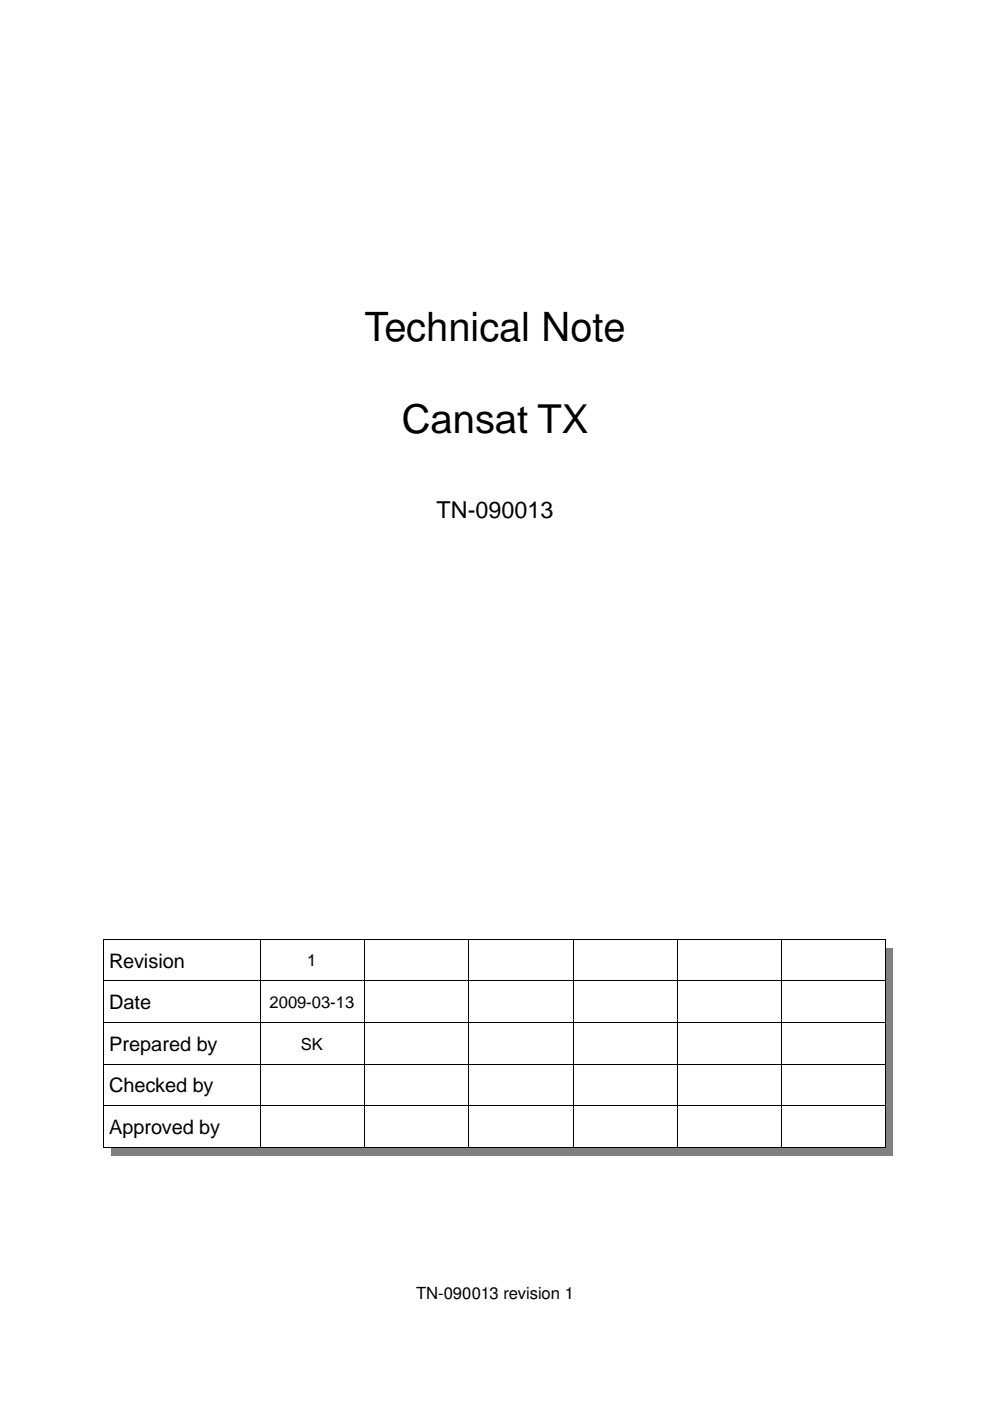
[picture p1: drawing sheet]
<svg xmlns="http://www.w3.org/2000/svg" width="210mm" height="297mm" viewBox="0 0 210 297" stroke-linecap="round" stroke-linejoin="round" font-family="sans-serif">
<defs><g id="words">
<g font-size="8.5">
<text x="77.3" y="72.3">Technical Note</text>
<text x="85.2" y="91.9">Cansat TX</text>
</g>
<text font-size="4.9" x="92.6" y="109.8">TN-090013</text>
<g font-size="4.2">
<text x="23.1" y="205.1">Revision</text>
<text x="23.1" y="214">Date</text>
<text x="23.1" y="222.8">Prepared by</text>
<text x="23.1" y="231.6">Checked by</text>
<text x="23.1" y="240.4">Approved by</text>
</g>
<g font-size="3.5">
<text x="65.2" y="204.9">1</text>
<text x="57.1" y="213.7">2009-03-13</text>
<text x="63.8" y="222.5">SK</text>
<text x="88.2" y="275.3">TN­090013 revision 1</text>
</g>
</g></defs>
<g fill="#808080">
<path d="M23.7 243.3h165.6v1.8h-165.6z" fill-rule="evenodd"/>
<path d="M187.7 201h1.6v42.3h-1.6z" fill-rule="evenodd"/>
</g>
<g fill="#fff">
<path d="M21.9 199.2h33.3v8.9h-33.3z" fill-rule="evenodd"/>
<path d="M55.2 199.2h22.1v8.9h-22.1z" fill-rule="evenodd"/>
<path d="M77.2 199.2h22.1v8.9h-22.1z" fill-rule="evenodd"/>
<path d="M99.3 199.2h22.1v8.9h-22.1z" fill-rule="evenodd"/>
<path d="M121.4 199.2h22.1v8.9h-22.1z" fill-rule="evenodd"/>
<path d="M143.5 199.2h22.1v8.9h-22.1z" fill-rule="evenodd"/>
<path d="M165.6 199.2h22.2v8.9h-22.2z" fill-rule="evenodd"/>
<path d="M21.9 208.1h33.3v8.8h-33.3z" fill-rule="evenodd"/>
<path d="M55.2 208.1h22.1v8.8h-22.1z" fill-rule="evenodd"/>
<path d="M77.2 208.1h22.1v8.8h-22.1z" fill-rule="evenodd"/>
<path d="M99.3 208.1h22.1v8.8h-22.1z" fill-rule="evenodd"/>
<path d="M121.4 208.1h22.1v8.8h-22.1z" fill-rule="evenodd"/>
<path d="M143.5 208.1h22.1v8.8h-22.1z" fill-rule="evenodd"/>
<path d="M165.6 208.1h22.2v8.8h-22.2z" fill-rule="evenodd"/>
<path d="M21.9 216.9h33.3v8.8h-33.3z" fill-rule="evenodd"/>
<path d="M55.2 216.9h22.1v8.8h-22.1z" fill-rule="evenodd"/>
<path d="M77.2 216.9h22.1v8.8h-22.1z" fill-rule="evenodd"/>
<path d="M99.3 216.9h22.1v8.8h-22.1z" fill-rule="evenodd"/>
<path d="M121.4 216.9h22.1v8.8h-22.1z" fill-rule="evenodd"/>
<path d="M143.5 216.9h22.1v8.8h-22.1z" fill-rule="evenodd"/>
<path d="M165.6 216.9h22.2v8.8h-22.2z" fill-rule="evenodd"/>
<path d="M21.9 225.7h33.3v8.8h-33.3z" fill-rule="evenodd"/>
<path d="M55.2 225.7h22.1v8.8h-22.1z" fill-rule="evenodd"/>
<path d="M77.2 225.7h22.1v8.8h-22.1z" fill-rule="evenodd"/>
<path d="M99.3 225.7h22.1v8.8h-22.1z" fill-rule="evenodd"/>
<path d="M121.4 225.7h22.1v8.8h-22.1z" fill-rule="evenodd"/>
<path d="M143.5 225.7h22.1v8.8h-22.1z" fill-rule="evenodd"/>
<path d="M165.6 225.7h22.2v8.8h-22.2z" fill-rule="evenodd"/>
<path d="M21.9 234.5h33.3v8.8h-33.3z" fill-rule="evenodd"/>
<path d="M55.2 234.5h22.1v8.8h-22.1z" fill-rule="evenodd"/>
<path d="M77.2 234.5h22.1v8.8h-22.1z" fill-rule="evenodd"/>
<path d="M99.3 234.5h22.1v8.8h-22.1z" fill-rule="evenodd"/>
<path d="M121.4 234.5h22.1v8.8h-22.1z" fill-rule="evenodd"/>
<path d="M143.5 234.5h22.1v8.8h-22.1z" fill-rule="evenodd"/>
<path d="M165.6 234.5h22.2v8.8h-22.2z" fill-rule="evenodd"/>
</g>
<g fill="none" stroke="#000" stroke-width=".21">
<path d="M21.9 199.2h165.9M22 199.2v44.1M55.3 199.2v44.1M77.3 199.2v44.1M99.4 199.2v44.1M121.5 199.2v44.1M143.6 199.2v44.1M165.7 199.2v44.1M187.8 199.2v44.1M21.9 208h165.9M21.9 216.8h165.9M21.9 225.6h165.9"/>
<path d="M21.9 234.4h165.9M21.9 243.3h165.9"/>
</g>
<use href="#words"/>
</svg>
